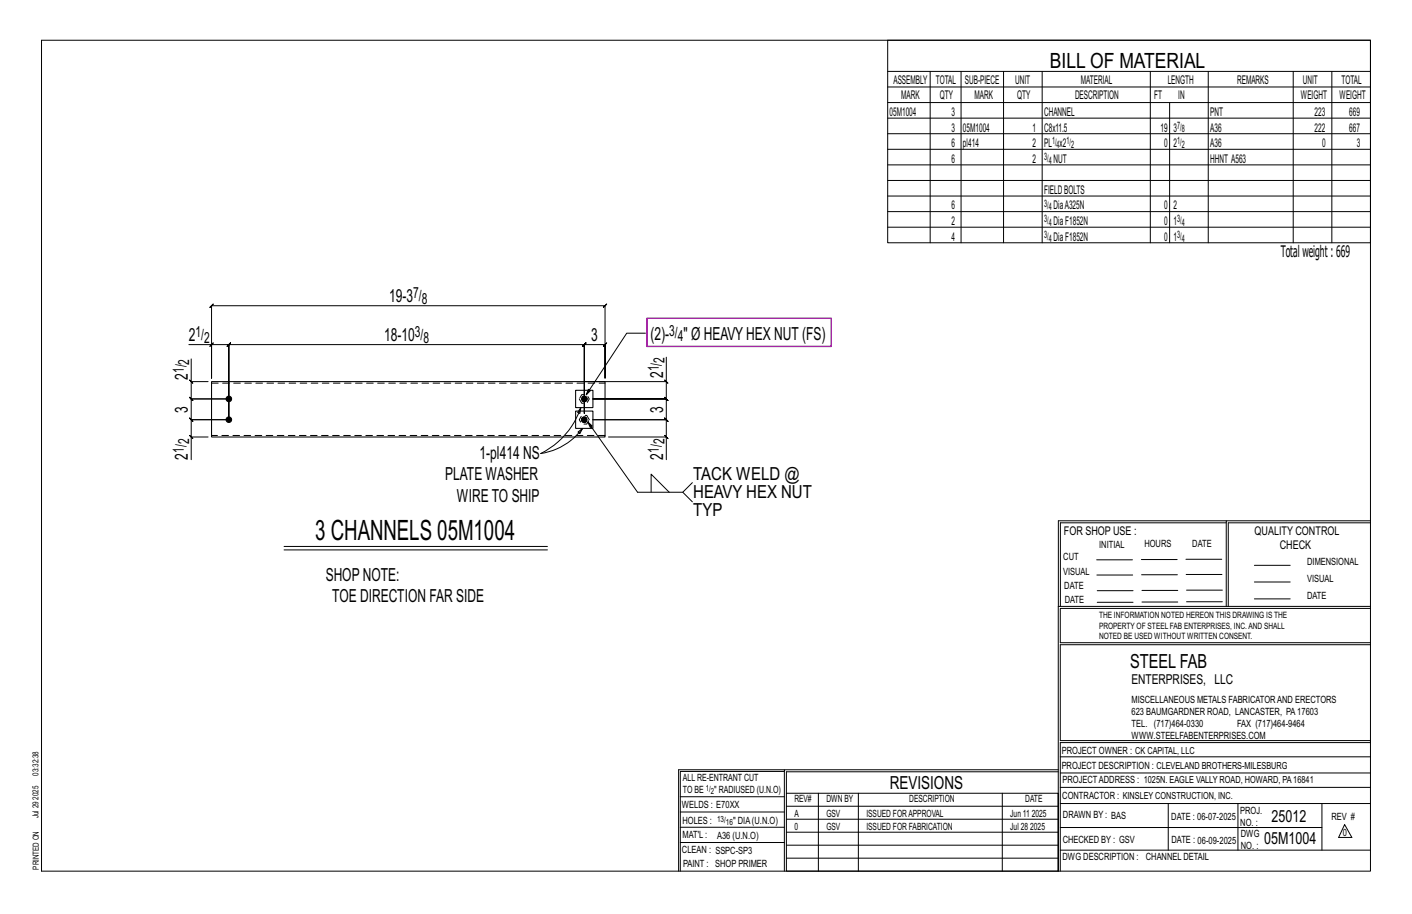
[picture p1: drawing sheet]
<svg xmlns="http://www.w3.org/2000/svg" width="432mm" height="279mm" viewBox="0 0 432 279" stroke-linecap="round" stroke-linejoin="round" font-family="sans-serif">
<defs><g id="words">
<text font-size="8.6" x="96.4" y="165.1">3 CHANNELS 05M1004</text>
<text font-size="6.4" x="321.1" y="20.7">BILL OF MATERIAL</text>
<text font-size="5.9" x="345.6" y="204.1">STEEL FAB</text>
<g font-size="5.5">
<text x="119" y="92.5">19-3</text>
<text x="57.8" y="104.4">2</text>
<text x="117.4" y="104.4">18-10</text>
<text x="180.8" y="104.4">3</text>
<text x="198.9" y="103.9">(2)-</text>
<text x="209" y="103.9">&quot; Ø HEAVYHEX NUT (FS)</text>
<text x="57.5" y="116.1" transform="rotate(-90 57.5 116.1)">2</text>
<text x="202.8" y="115.6" transform="rotate(-90 202.8 115.6)">2</text>
<text x="57.5" y="126.3" transform="rotate(-90 57.5 126.3)">3</text>
<text x="202.8" y="126.2" transform="rotate(-90 202.8 126.2)">3</text>
<text x="57.5" y="140.5" transform="rotate(-90 57.5 140.5)">2</text>
<text x="146.6" y="140.3">1-pl414 NS</text>
<text x="202.8" y="140.5" transform="rotate(-90 202.8 140.5)">2</text>
<text x="136.2" y="146.8">PLATE WASHER</text>
<text x="212" y="146.7">TACK WELD @</text>
<text x="139.7" y="153.3">WIRETO SHIP</text>
<text x="212" y="152.2">HEAVY HEX NUT</text>
<text x="212" y="157.8">TYP</text>
<text x="99.6" y="177.6">SHOPNOTE:</text>
<text x="101.6" y="184.1">TOE DIRECTION FAR SIDE</text>
<text x="272.2" y="241.1">REVISIONS</text>
</g>
<g font-size="5.1">
<text x="388.9" y="251.3">25012</text>
<text x="386.6" y="258.1">05M1004</text>
</g>
<text font-size="4.9" x="391.6" y="78.4">Totalweight : 669</text>
<g font-size="4.7">
<text x="126.4" y="91.2">7/</text>
<text x="129" y="92.9">8</text>
<text x="59.8" y="103.1">1/</text>
<text x="62.4" y="104.8">2</text>
<text x="126.9" y="103.1">3/</text>
<text x="129.5" y="104.8">8</text>
<text x="204.6" y="102.6">3/</text>
<text x="207.3" y="104.3">4</text>
<text x="57.9" y="111.5" transform="rotate(-90 57.9 111.5)">2</text>
<text x="201.5" y="113.5" transform="rotate(-90 201.5 113.5)">1/</text>
<text x="203.2" y="110.9" transform="rotate(-90 203.2 110.9)">2</text>
<text x="56.2" y="114.1" transform="rotate(-90 56.2 114.1)">1/</text>
<text x="57.9" y="135.9" transform="rotate(-90 57.9 135.9)">2</text>
<text x="203.2" y="135.9" transform="rotate(-90 203.2 135.9)">2</text>
<text x="56.2" y="138.5" transform="rotate(-90 56.2 138.5)">1/</text>
<text x="201.5" y="138.5" transform="rotate(-90 201.5 138.5)">1/</text>
</g>
<text font-size="4.2" x="346" y="209.1">ENTERPRISES, LLC</text>
<g font-size="3.7">
<text x="273.2" y="25.6">ASSEMBLY</text>
<text x="286.2" y="25.6">TOTAL</text>
<text x="295.1" y="25.6">SUB-PIECE</text>
<text x="310.4" y="25.6">UNIT</text>
<text x="330.5" y="25.6">MATERIAL</text>
<text x="357.1" y="25.6">LENGTH</text>
<text x="378.3" y="25.6">REMARKS</text>
<text x="398.4" y="25.6">UNIT</text>
<text x="410.2" y="25.6">TOTAL</text>
<text x="272.1" y="35.5">05M1004</text>
<text x="275.6" y="30.4">MARK</text>
<text x="287.4" y="30.4">QTY</text>
<text x="290.9" y="35.5">3</text>
<text x="298" y="30.4">MARK</text>
<text x="311" y="30.4">QTY</text>
<text x="319.3" y="35.5">CHANNEL</text>
<text x="328.7" y="30.4">DESCRIPTION</text>
<text x="353" y="30.4">FT</text>
<text x="360.3" y="30.4">IN</text>
<text x="370.1" y="35.5">PNT</text>
<text x="397.8" y="30.4">WEIGHT</text>
<text x="402" y="35.5">223</text>
<text x="409.6" y="30.4">WEIGHT</text>
<text x="412.6" y="35.5">669</text>
<text x="290.9" y="40.2">3</text>
<text x="294.5" y="40.2">05M1004</text>
<text x="315.8" y="40.2">1</text>
<text x="319.3" y="40.2">C8x11.5</text>
<text x="354.9" y="40.2">19</text>
<text x="358.9" y="40.2">3</text>
<text x="370.1" y="40.2">A36</text>
<text x="402" y="40.2">222</text>
<text x="412.6" y="40.2">667</text>
<text x="290.9" y="45">6</text>
<text x="294.5" y="45">pl414</text>
<text x="315.8" y="45">2</text>
<text x="319.3" y="45">PL x2</text>
<text x="356" y="45">0</text>
<text x="358.9" y="45">2</text>
<text x="370.1" y="45">A36</text>
<text x="404.3" y="45">0</text>
<text x="415" y="45">3</text>
<text x="290.9" y="49.7">6</text>
<text x="315.8" y="49.7">2</text>
<text x="322.2" y="49.7">NUT</text>
<text x="370.1" y="49.7">HHNT A563</text>
<text x="319.3" y="59.3">FIELDBOLTS</text>
<text x="290.9" y="64">6</text>
<text x="322.2" y="64">DiaA325N</text>
<text x="356" y="64">0</text>
<text x="358.9" y="64">2</text>
<text x="290.9" y="68.8">2</text>
<text x="322.2" y="68.8">DiaF1852N</text>
<text x="356" y="68.8">0</text>
<text x="358.9" y="68.8">1</text>
<text x="290.9" y="73.6">4</text>
<text x="322.2" y="73.6">DiaF1852N</text>
<text x="356" y="73.6">0</text>
<text x="358.9" y="73.6">1</text>
<text x="325.3" y="163.4">FOR SHOP USE :</text>
<text x="383.7" y="163.4">QUALITY CONTROL</text>
<text x="391.4" y="167.8">CHECK</text>
</g>
<g font-size="3.1">
<text x="360" y="39.4">7/</text>
<text x="361.4" y="40.5">8</text>
<text x="321.7" y="44.1">1/</text>
<text x="323.1" y="45.3">4</text>
<text x="326.1" y="44.1">1/</text>
<text x="327.5" y="45.3">2</text>
<text x="360" y="44.1">1/</text>
<text x="361.4" y="45.3">2</text>
<text x="319.3" y="48.9">3/</text>
<text x="320.7" y="50">4</text>
<text x="319.3" y="63.2">3/</text>
<text x="320.7" y="64.3">4</text>
<text x="319.3" y="68">3/</text>
<text x="320.7" y="69.1">4</text>
<text x="360" y="68">3/</text>
<text x="361.4" y="69.1">4</text>
<text x="319.3" y="72.7">3/</text>
<text x="320.7" y="73.8">4</text>
<text x="360" y="72.7">3/</text>
<text x="361.4" y="73.8">4</text>
<text x="336.2" y="167.4">INITIAL</text>
<text x="350" y="167.1">HOURS</text>
<text x="364.6" y="167.2">DATE</text>
<text x="325.2" y="171.3">CUT</text>
<text x="399.8" y="172.8">DIMENSIONAL</text>
<text x="325.1" y="175.8">VISUAL</text>
<text x="399.8" y="177.9">VISUAL</text>
<text x="325.5" y="180">DATE</text>
<text x="325.7" y="184.4">DATE</text>
<text x="399.8" y="183.1">DATE</text>
<text x="346" y="215">MISCELLANEOUS METALS FABRICATORAND ERECTORS</text>
<text x="346" y="218.6">623 BAUMGARDNER ROAD, LANCASTER, PA17603</text>
<text x="346" y="225.8">WWW.STEELFABENTERPRISES.COM</text>
<text x="346" y="222.2">TEL. (717)464-0330</text>
<text x="378.3" y="222.2">FAX (717)464-9464</text>
<text x="324.7" y="230.5">PROJECT OWNER : CK CAPITAL, LLC</text>
<text x="208.8" y="238.8">ALL RE-ENTRANT CUT</text>
<text x="324.7" y="235.1">PROJECT DESCRIPTION : CLEVELAND BROTHERS-MILESBURG</text>
<text x="324.9" y="239.5">PROJECTADDRESS : 1025N. EAGLE VALLY ROAD, HOWARD, PA16841</text>
<text x="208.8" y="242.5">TO BE</text>
<text x="218.4" y="242.5">&quot; RADIUSED (U.N.O)</text>
<text x="242.9" y="245.3">REV#</text>
<text x="252.7" y="245.3">DWN BY</text>
<text x="278.1" y="245.3">DESCRIPTION</text>
<text x="313.5" y="245.3">DATE</text>
<text x="324.9" y="244.2">CONTRACTOR : KINSLEY CONSTRUCTION, INC.</text>
<text x="208.5" y="247">WELDS : E70XX</text>
<text x="208.7" y="251.7">HOLES :</text>
<text x="224.2" y="251.8">&quot; DIA(U.N.O)</text>
<text x="242.9" y="249.9">A</text>
<text x="252.7" y="249.9">GSV</text>
<text x="264.9" y="249.9">ISSUED FORAPPROVAL</text>
<text x="309" y="249.9">Jun 11</text>
<text x="315.5" y="249.9">2025</text>
<text x="325.1" y="250">DRAWN BY : BAS</text>
<text x="358.2" y="250.5">DATE : 06-07-2025</text>
<text x="379.3" y="248.9">PROJ.</text>
<text x="407.2" y="250.5">REV #</text>
<text x="208.7" y="256.3">MAT'L :</text>
<text x="219.3" y="256.4">A36 (U.N.O)</text>
<text x="242.9" y="253.8">0</text>
<text x="252.7" y="253.8">GSV</text>
<text x="264.9" y="253.8">ISSUED FOR FABRICATION</text>
<text x="309" y="253.8">Jul 28</text>
<text x="315" y="253.8">2025</text>
<text x="325" y="257.6">CHECKED BY : GSV</text>
<text x="358.3" y="257.7">DATE : 06-09-2025</text>
<text x="379.3" y="252.5">NO. :</text>
<text x="379.5" y="255.9">DWG</text>
<text x="410.6" y="255.5">0</text>
<text x="208.6" y="260.7">CLEAN : SSPC-SP3</text>
<text x="324.9" y="262.9">DWG DESCRIPTION :</text>
<text x="350.4" y="263">CHANNEL DETAIL</text>
<text x="379.5" y="259.5">NO. :</text>
<text x="208.9" y="265">PAINT : SHOP PRIMER</text>
</g>
<g font-size="2.7">
<text x="336.1" y="189">THE INFORMATION NOTED HEREON THIS DRAWING IS THE</text>
<text x="336.1" y="195.4">NOTED BE USED WITHOUT WRITTEN CONSENT.</text>
<text x="336.1" y="192.2">PROPERTY OF STEEL FAB ENTERPRISES, INC.AND SHALL</text>
</g>
<g font-size="2.6">
<text x="215.9" y="241.8">1/</text>
<text x="217.4" y="242.7">2</text>
<text x="219.3" y="251.1">13/</text>
<text x="222" y="252.1">16</text>
</g>
<g font-size="2.5">
<text x="11.7" y="237.1" transform="rotate(-90 11.7 237.1)">03:32:38</text>
<text x="11.8" y="244.4" transform="rotate(-90 11.8 244.4)">2025</text>
<text x="11.8" y="250.1" transform="rotate(-90 11.8 250.1)">Jul 29</text>
<text x="11.9" y="265.8" transform="rotate(-90 11.9 265.8)">PRINTED ON</text>
</g>
</g></defs>
<g fill="none" stroke="#000" stroke-width=".31">
<path d="M12.7 12.3h406.4v254h-406.4zM271.5 12.3h147.6v61.9h-147.6zM271.5 21.8h147.6M271.5 26.6h147.6M271.5 31.4h147.6M271.5 36.1h147.6M284.5 21.8v52.4M293.9 21.8v52.4M306.9 21.8v52.4M318.7 21.8v52.4M351.8 21.8v52.4M357.7 31.4v42.8"/>
<path d="M369.5 21.8v52.4M395.5 21.8v52.4M407.3 21.8v52.4M271.5 40.9h147.6M271.5 45.6h147.6M271.5 50.4h147.6M271.5 55.2h147.6M271.5 59.9h147.6M271.5 64.7h147.6M271.5 69.5h147.6M57.8 105.3h6.9v10.3v-22.1l-.5 .5 1-1-.5 .5h120.3l-.5 .5 1-1-.5 .5v22.1v-10.3l.5-.5-1 1 .5-.5h-6.3l.5-.5-1 1 .5-.5v21.1v-21.1l.5-.5-1 1 .5-.5h-108.7l.5-.5-1 1 .5-.5v23v-23l.5-.5-1 1 .5-.5h-5.3M58 116.2l1 1z"/>
<path d="M58.5 116.7v5.2l-.5-.5 1 1-.5-.5h11.5h-11.5l-.5-.5 1 1-.5-.5v6.4l-.5-.5 1 1-.5-.5h11.5h-11.5l-.5-.5 1 1-.5-.5v5.3M58.5 109.7v7h5.1M64.2 105.8l1-1zM197.4 101.9h-5.7l-12.4 18.8 .6-1.7 .7 .4-1.3 1.3M203.3 116.2l1 1zM203.8 109.2v7.5h-25.1M203.8 116.7v5.3l-.5-.5 1 1-.5-.5h-22.5h22.5l-.5-.5 1 1-.5-.5v6.3l-.5-.5 1 1-.5-.5h-22.5h22.5l-.5-.5 1 1-.5-.5v5.3M58 133.1l1 1zM63.6 133.6h-5.1v6.9M176.8 132.1l1.3-1.1-.8 1.5zM177.6 124.6l-.3 1.8-.7-.3zM177.6 124.6a24.4 24.4 0 0 1-12.3 14 19.5 19.5 0 0 0 12.8-7.6"/>
<path d="M179.8 129l.7 1.7 .6-.5-1.3-1.2 15.2 21.5h13.8l2.9-3M186.1 133.6h17.7v6.9M203.3 133.1l1 1zM199.1 150.5v-5.6l5.5 5.6M208.8 150.5l2.9 2.9M375 159.8h-50.7v25.6M375 159.2h-51.3l-.1 107.1M419.1 159.2h-44.1v26.2M419.1 159.8h-43.5v25.6M86.9 167h80.5M86.9 168.1h80.5M335.4 171.1h10.9"/>
<path d="M335.4 175.8h11M349 171h11M349.1 175.7h11M362.7 171h10.9M362.7 175.6h11M383.6 172.8h11M383.6 177.9h11M323.7 185.4h95.4M335.5 184.1h11M335.5 180.6h11M349.2 184h11M349.2 180.5h11"/>
<path d="M362.9 180.4h10.9M362.9 184h10.9M383.6 183.1h11M419.1 186h-94.9v10.5h94.9M419.1 197.1h-94.9v29.3h94.9v.6h-94.9v39.3M239.9 235.8h-31.9v30.5M239.9 235.3h-32.4v31M323.6 235.3h-83.7v31M323.6 235.9h-83.1v6.6M324.2 236.3h94.9M324.2 231.4h94.9M208 252.9h31.9"/>
<path d="M208 257.5h31.9M208 243.6h31.9M208 248.2h31.9M240.5 242.5h83.1v23.8h-83.1zM240.5 258.4h83.1M240.5 254.4h83.1M240.5 250.4h83.1M240.5 246.5h83.1M250.3 242.5v23.8M262.5 242.5v23.8M306.5 242.5v23.8M324.2 253h80.1"/>
<path d="M324.2 245.6h94.9M324.2 259.9h94.9M324.2 240.7h94.9M357.3 245.6v14.3M378.6 245.6v14.3M404.3 245.6v14.3M411.2 252.1l2.2 3.9h-4zM240.5 262.3h83.1"/>
</g>
<g fill="#000" stroke="#000" stroke-width=".31">
<circle cx="70" cy="121.9" r=".86"/>
<circle cx="70" cy="128.3" r=".86"/>
<circle cx="178.7" cy="128.3" r=".86"/>
<circle cx="178.7" cy="122" r=".86"/>
</g>
<path d="M64.7 116.7h120.3v16.9h-120.3zM176 119.3h5.3v5.3h-5.3zM176 125.7h5.3v5.3h-5.3z" fill="none" stroke="#000" stroke-width=".32"/>
<g fill="none" stroke="#000" stroke-width=".31" stroke-dasharray="2 1.4">
<path d="M64.7 117.1h120.3M177.9 127h1.5l.8 1.3-.8 1.3h-1.5l-.8-1.3zM177.9 120.6h1.5l.8 1.4-.8 1.3h-1.5l-.8-1.3zM185 133.1h-120.3"/>
<circle cx="178.7" cy="128.3" r=".86"/>
<circle cx="178.7" cy="122" r=".86"/>
</g>
<path d="M197.8 97.3h56.4v8.6h-56.4z" fill="none" stroke="#f0f" stroke-width=".5"/>
<use href="#words"/>
</svg>
